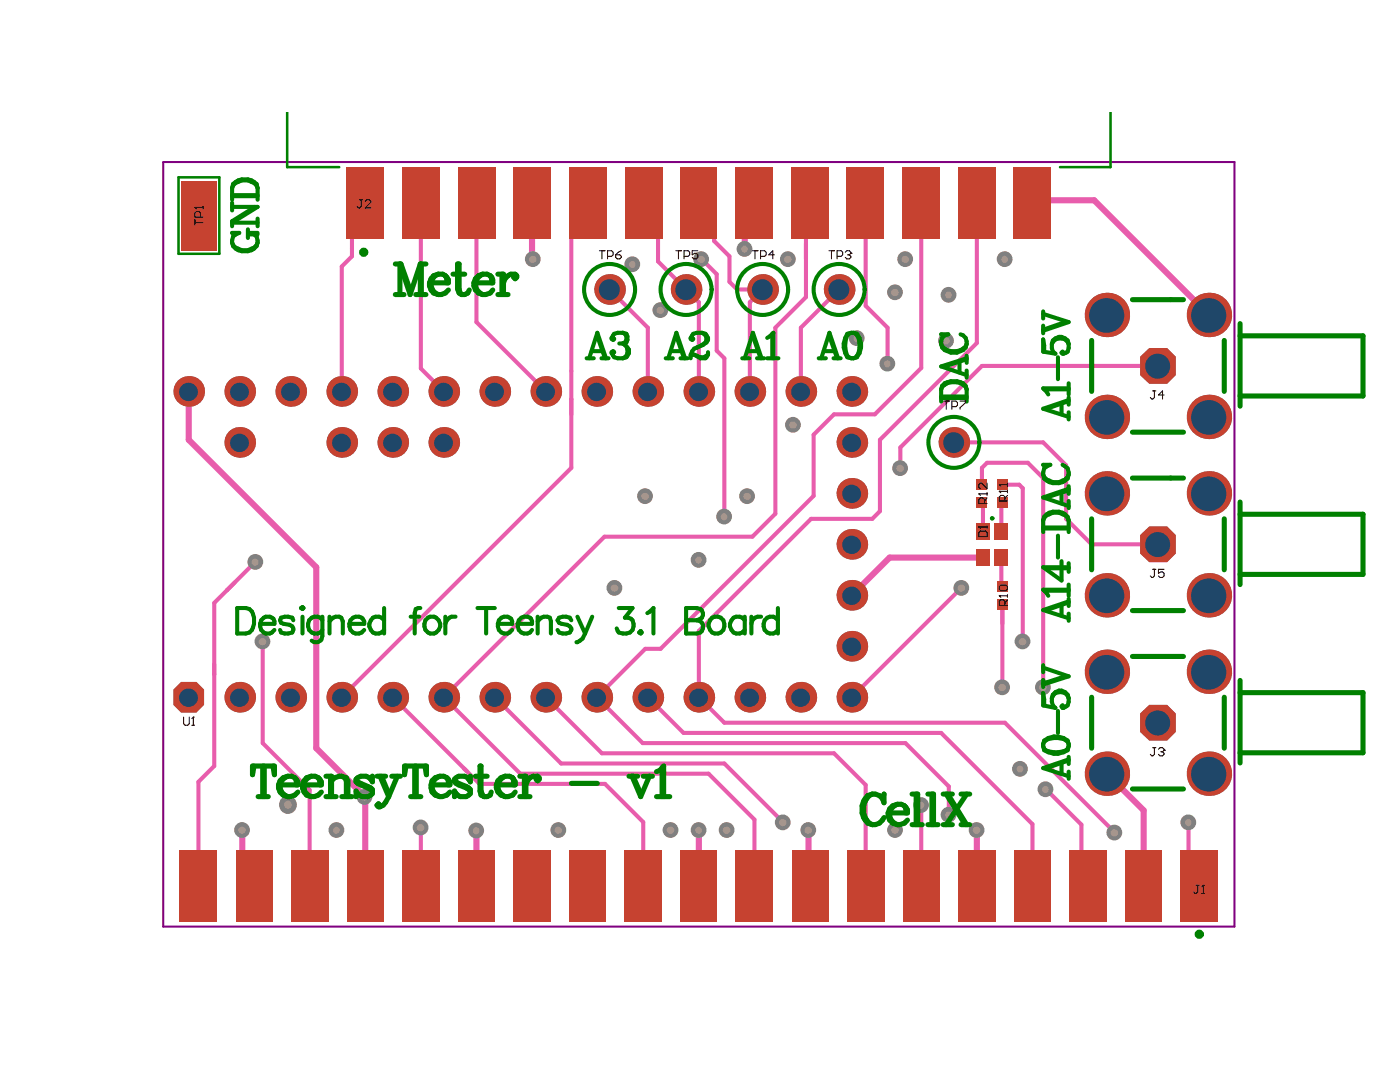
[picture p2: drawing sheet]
<svg xmlns="http://www.w3.org/2000/svg" width="258mm" height="201mm" viewBox="0 0 258 201" stroke-linecap="round" stroke-linejoin="round" font-family="sans-serif">
<path d="M30.1 29.8h197.3v140.8h-197.3z" fill="none" stroke="#800080" stroke-width=".38"/>
<g fill="#a6968d">
<circle cx="36.6" cy="39.8" r=".63"/>
<circle cx="44.6" cy="152.9" r=".69"/>
<circle cx="144.2" cy="151.5" r=".69"/>
<circle cx="205.3" cy="153.3" r=".69"/>
<circle cx="192.6" cy="145.4" r=".63"/>
<circle cx="169.6" cy="148.3" r=".63"/>
<circle cx="129.2" cy="47.8" r=".69"/>
<circle cx="77.5" cy="152.4" r=".69"/>
<circle cx="87.7" cy="153" r=".63"/>
<circle cx="102.9" cy="152.9" r=".69"/>
<circle cx="123.5" cy="152.9" r=".69"/>
<circle cx="133.9" cy="152.9" r=".69"/>
<circle cx="148.9" cy="152.9" r=".69"/>
<circle cx="164.9" cy="152.9" r=".69"/>
<circle cx="179.9" cy="152.9" r=".69"/>
<circle cx="98.2" cy="47.8" r=".69"/>
<circle cx="137.1" cy="45.9" r=".63"/>
<circle cx="174.7" cy="150.1" r=".63"/>
<circle cx="47" cy="103.5" r=".66"/>
<circle cx="48.4" cy="118.1" r=".69"/>
<circle cx="116.4" cy="48.7" r=".63"/>
<circle cx="185" cy="47.8" r=".63"/>
<circle cx="61.9" cy="152.9" r=".63"/>
<circle cx="133.4" cy="95.2" r=".63"/>
<circle cx="128.7" cy="152.9" r=".63"/>
<circle cx="67.2" cy="146.8" r=".69"/>
<circle cx="157.8" cy="62.3" r=".63"/>
<circle cx="146.1" cy="78.3" r=".69"/>
<circle cx="137.6" cy="91.4" r=".69"/>
<circle cx="165.8" cy="86.2" r=".69"/>
<circle cx="218.9" cy="151.5" r=".63"/>
<circle cx="128.7" cy="103.2" r=".63"/>
<circle cx="177.1" cy="108.3" r=".69"/>
<circle cx="174.7" cy="54.3" r=".63"/>
<circle cx="166.8" cy="47.8" r=".69"/>
<circle cx="184.6" cy="126.6" r=".69"/>
<circle cx="192.1" cy="126.6" r=".69"/>
<circle cx="188.4" cy="118.1" r=".69"/>
<circle cx="163.4" cy="67" r=".63"/>
<circle cx="145.1" cy="47.8" r=".69"/>
<circle cx="113.2" cy="108.3" r=".69"/>
<circle cx="187.9" cy="141.6" r=".63"/>
<circle cx="174.3" cy="62.8" r=".69"/>
<circle cx="121.7" cy="57.1" r=".69"/>
<circle cx="118.8" cy="91.4" r=".69"/>
<circle cx="164.9" cy="53.9" r=".69"/>
<circle cx="53" cy="148.2" r=".72"/>
</g>
<g fill="none" stroke="#e85dac" stroke-width=".75">
<path d="M128.7 39.7l2.8 2.8v1.9M64.8 45.8v1.4l-1.8 1.9M129.2 47.7l2.8 2.8M134.4 47.2v4.7M135.8 53.3h4.7l-2.4 2.3M105.2 68.3v5.2M132 64.6l1.4 1.4M162.1 94.1l-1.4 1.4M43.2 107.3l-3.7 3.7M39.5 122.3v1.9M128.7 128.4l4.7 4.7M85.5 141.5l.5 .5"/>
<path d="M174.8 144.8v5.2"/>
</g>
<path d="M87.9 152.8l-.1 .1M128.7 163.1v.5M148.9 163.3l.3 .3" fill="none" stroke="#e85dac" stroke-width="1.1"/>
<circle cx="184.6" cy="111.3" r=".38" fill="#e85dac"/>
<g fill="none" stroke="#e85dac" stroke-width=".75">
<path d="M67.3 36.9v2.7l-2.5 2.4v3.8M77.5 36.9v31l4.2 4.2M87.8 36.9v22.4l12.7 12.8M108.2 36.9l-3 3v28.4M118.5 36.9v2.9l2.7 2.7v5.6l7.5 7.5v16.5M128.7 36.9v2.8M149.2 36.9l-.7 .7v17.1l-5.7 5.6v34.3l-4.2 4.2h-27.3l-29.6 29.6 14.1 14.1h34.7l8.5 8.4v12.7M159.5 36.9v19.4l4 4v6.6M169.7 36.9v30.9l-8.6 8.5h-7.5l-3.7 3.8v11.2l-28.2 28.2h-2.8l-9 8.9 8.5 8.4h48.4l8 8M179.9 36.9v26.3l-17.8 17.8v13.1M63 49.1v23M112.3 53.3l7 7v11.8"/>
<path d="M131.5 44.4l2.9 2.8M132 50.5v14.1M134.4 51.9l1.4 1.4M138.1 55.6v16.5M154.6 53.3l-7.1 7v11.8M105.2 73.5v12.7l-42.2 42.2M133.4 66v29.1M213.3 67.4h-32.4l-15.1 15v3.8M160.7 95.5h-11.3l-20.7 20.7v12.2M175.7 81.5h16.5l4.2 4.2v9.8l4.7 4.7h12.2M180.9 92.5l.2 .2v5.1M180.9 89.3v-3.1l.9-1h7.5l2.9 2.8v38.5"/>
<path d="M184.6 92.5l-.2 .2v5.1M184.6 89.3h3.1l.7 .6v28.2M39.5 111v30.1l-2.9 2.9v19.6M47.1 103.4l-5.3 5.3M48.4 118.1v18.7l8.6 8.7v18.1M177.1 108.2l-20.2 20.2M184.4 102.7v5l.2 .3M184.6 111.3v15.2M72.4 128.4l15.9 15.9h23.1l7.1 7.1v12.2M91.1 128.4l12.3 12.2h30l10.8 10.8M100.5 128.4l10.4 10.3h42.7l5.9 5.8v19.1M119.3 128.4l6.6 6.6h47.5l16.8 16.8v11.8"/>
<path d="M133.4 133.1h51.7l20.2 20.2M77.5 152.3v11.3M169.7 148.2v15.4M192.6 145.3l6.6 6.6v8.4l1.2 1.2v2.1M218.9 151.4v6.6l2 1.9v3.7"/>
</g>
<g fill="none" stroke="#e85dac" stroke-width="1.1">
<path d="M98 36.9v10.6M137.2 38.7v7.1M139 36.9l-.4 .4M190.2 36.9h11.3l21.2 21.1M34.8 72.1v8.9l23.5 23.5v33.3l9 9v16.8M181.1 102.7h-17.2l-7 6.9M44.6 152.8v8.6M87.8 152.9v10.7M128.7 152.8v10.3M148.9 152.8v10.5M179.9 152.8v10.8M203.9 142.5l6.8 6.7v14.4"/>
<path d="M45.1 161.9l1.7 1.7"/>
</g>
<circle cx="36.6" cy="39.7" r="1.46" fill="#808080"/>
<circle cx="36.6" cy="39.8" r=".63" fill="#a6968d"/>
<circle cx="44.6" cy="152.8" r="1.46" fill="#808080"/>
<circle cx="44.6" cy="152.9" r=".69" fill="#a6968d"/>
<circle cx="144.2" cy="151.4" r="1.46" fill="#808080"/>
<circle cx="144.2" cy="151.5" r=".69" fill="#a6968d"/>
<circle cx="205.3" cy="153.3" r="1.46" fill="#808080"/>
<circle cx="205.3" cy="153.3" r=".69" fill="#a6968d"/>
<circle cx="192.6" cy="145.3" r="1.46" fill="#808080"/>
<circle cx="192.6" cy="145.4" r=".63" fill="#a6968d"/>
<circle cx="169.6" cy="148.2" r="1.46" fill="#808080"/>
<circle cx="169.6" cy="148.3" r=".63" fill="#a6968d"/>
<circle cx="129.2" cy="47.7" r="1.46" fill="#808080"/>
<circle cx="129.2" cy="47.8" r=".69" fill="#a6968d"/>
<circle cx="77.5" cy="152.4" r="1.46" fill="#808080"/>
<circle cx="77.5" cy="152.4" r=".69" fill="#a6968d"/>
<circle cx="87.7" cy="152.9" r="1.46" fill="#808080"/>
<circle cx="87.7" cy="153" r=".63" fill="#a6968d"/>
<circle cx="102.8" cy="152.8" r="1.46" fill="#808080"/>
<circle cx="102.9" cy="152.9" r=".69" fill="#a6968d"/>
<circle cx="123.5" cy="152.8" r="1.46" fill="#808080"/>
<circle cx="123.5" cy="152.9" r=".69" fill="#a6968d"/>
<circle cx="133.8" cy="152.8" r="1.46" fill="#808080"/>
<circle cx="133.9" cy="152.9" r=".69" fill="#a6968d"/>
<circle cx="148.9" cy="152.8" r="1.46" fill="#808080"/>
<circle cx="148.9" cy="152.9" r=".69" fill="#a6968d"/>
<circle cx="164.9" cy="152.8" r="1.46" fill="#808080"/>
<circle cx="164.9" cy="152.9" r=".69" fill="#a6968d"/>
<circle cx="179.9" cy="152.8" r="1.46" fill="#808080"/>
<circle cx="179.9" cy="152.9" r=".69" fill="#a6968d"/>
<circle cx="98.1" cy="47.7" r="1.46" fill="#808080"/>
<circle cx="98.2" cy="47.8" r=".69" fill="#a6968d"/>
<circle cx="137.1" cy="45.8" r="1.46" fill="#808080"/>
<circle cx="137.1" cy="45.9" r=".63" fill="#a6968d"/>
<circle cx="174.7" cy="150" r="1.46" fill="#808080"/>
<circle cx="174.7" cy="150.1" r=".63" fill="#a6968d"/>
<circle cx="47" cy="103.5" r="1.46" fill="#808080"/>
<circle cx="47" cy="103.5" r=".66" fill="#a6968d"/>
<circle cx="48.3" cy="118.1" r="1.46" fill="#808080"/>
<circle cx="48.4" cy="118.1" r=".69" fill="#a6968d"/>
<circle cx="116.5" cy="48.7" r="1.46" fill="#808080"/>
<circle cx="116.4" cy="48.7" r=".63" fill="#a6968d"/>
<circle cx="185.1" cy="47.7" r="1.46" fill="#808080"/>
<circle cx="185" cy="47.8" r=".63" fill="#a6968d"/>
<circle cx="62" cy="152.8" r="1.46" fill="#808080"/>
<circle cx="61.9" cy="152.9" r=".63" fill="#a6968d"/>
<circle cx="133.4" cy="95.1" r="1.46" fill="#808080"/>
<circle cx="133.4" cy="95.2" r=".63" fill="#a6968d"/>
<circle cx="128.7" cy="152.8" r="1.46" fill="#808080"/>
<circle cx="128.7" cy="152.9" r=".63" fill="#a6968d"/>
<circle cx="67.1" cy="146.7" r="1.46" fill="#808080"/>
<circle cx="67.2" cy="146.8" r=".69" fill="#a6968d"/>
<circle cx="157.8" cy="62.3" r="1.46" fill="#808080"/>
<circle cx="157.8" cy="62.3" r=".63" fill="#a6968d"/>
<circle cx="146.1" cy="78.2" r="1.46" fill="#808080"/>
<circle cx="146.1" cy="78.3" r=".69" fill="#a6968d"/>
<circle cx="137.6" cy="91.4" r="1.46" fill="#808080"/>
<circle cx="137.6" cy="91.4" r=".69" fill="#a6968d"/>
<circle cx="165.8" cy="86.2" r="1.46" fill="#808080"/>
<circle cx="165.8" cy="86.2" r=".69" fill="#a6968d"/>
<circle cx="218.9" cy="151.4" r="1.46" fill="#808080"/>
<circle cx="218.9" cy="151.5" r=".63" fill="#a6968d"/>
<circle cx="128.7" cy="103.1" r="1.46" fill="#808080"/>
<circle cx="128.7" cy="103.2" r=".63" fill="#a6968d"/>
<circle cx="177.1" cy="108.3" r="1.46" fill="#808080"/>
<circle cx="177.1" cy="108.3" r=".69" fill="#a6968d"/>
<circle cx="174.7" cy="54.3" r="1.46" fill="#808080"/>
<circle cx="174.7" cy="54.3" r=".63" fill="#a6968d"/>
<circle cx="166.7" cy="47.7" r="1.46" fill="#808080"/>
<circle cx="166.8" cy="47.8" r=".69" fill="#a6968d"/>
<circle cx="184.6" cy="126.6" r="1.46" fill="#808080"/>
<circle cx="184.6" cy="126.6" r=".69" fill="#a6968d"/>
<circle cx="192.1" cy="126.6" r="1.46" fill="#808080"/>
<circle cx="192.1" cy="126.6" r=".69" fill="#a6968d"/>
<circle cx="188.3" cy="118.1" r="1.46" fill="#808080"/>
<circle cx="188.4" cy="118.1" r=".69" fill="#a6968d"/>
<circle cx="163.4" cy="67" r="1.46" fill="#808080"/>
<circle cx="163.4" cy="67" r=".63" fill="#a6968d"/>
<circle cx="145.1" cy="47.7" r="1.46" fill="#808080"/>
<circle cx="145.1" cy="47.8" r=".69" fill="#a6968d"/>
<circle cx="113.2" cy="108.3" r="1.46" fill="#808080"/>
<circle cx="113.2" cy="108.3" r=".69" fill="#a6968d"/>
<circle cx="187.9" cy="141.6" r="1.46" fill="#808080"/>
<circle cx="187.9" cy="141.6" r=".63" fill="#a6968d"/>
<circle cx="174.3" cy="62.7" r="1.46" fill="#808080"/>
<circle cx="174.3" cy="62.8" r=".69" fill="#a6968d"/>
<circle cx="121.6" cy="57.1" r="1.46" fill="#808080"/>
<circle cx="121.7" cy="57.1" r=".69" fill="#a6968d"/>
<circle cx="118.8" cy="91.4" r="1.46" fill="#808080"/>
<circle cx="118.8" cy="91.4" r=".69" fill="#a6968d"/>
<circle cx="164.9" cy="53.8" r="1.46" fill="#808080"/>
<circle cx="164.9" cy="53.9" r=".69" fill="#a6968d"/>
<circle cx="53" cy="148.2" r="1.67" fill="#808080"/>
<circle cx="53" cy="148.2" r=".72" fill="#a6968d"/>
<circle cx="63" cy="72.1" r="2.82" fill="#808080"/>
<circle cx="62.9" cy="72.2" r="1.71" fill="#1f4769"/>
<circle cx="100.5" cy="72.1" r="2.82" fill="#808080"/>
<circle cx="100.5" cy="72.2" r="1.71" fill="#1f4769"/>
<circle cx="138.1" cy="72.1" r="2.82" fill="#808080"/>
<circle cx="138.1" cy="72.2" r="1.71" fill="#1f4769"/>
<circle cx="63" cy="128.4" r="2.82" fill="#808080"/>
<circle cx="62.9" cy="128.5" r="1.71" fill="#1f4769"/>
<circle cx="63" cy="81.5" r="2.82" fill="#808080"/>
<circle cx="62.9" cy="81.6" r="1.71" fill="#1f4769"/>
<circle cx="100.5" cy="128.4" r="2.82" fill="#808080"/>
<circle cx="100.5" cy="128.5" r="1.71" fill="#1f4769"/>
<circle cx="138.1" cy="128.4" r="2.82" fill="#808080"/>
<circle cx="138.1" cy="128.5" r="1.71" fill="#1f4769"/>
<circle cx="154.6" cy="53.3" r="2.82" fill="#808080"/>
<circle cx="154.5" cy="53.4" r="1.93" fill="#1f4769"/>
<circle cx="175.7" cy="81.5" r="2.82" fill="#808080"/>
<circle cx="175.7" cy="81.5" r="1.93" fill="#1f4769"/>
<circle cx="53.6" cy="72.1" r="2.82" fill="#808080"/>
<circle cx="53.5" cy="72.2" r="1.71" fill="#1f4769"/>
<circle cx="44.2" cy="72.1" r="2.82" fill="#808080"/>
<circle cx="44.1" cy="72.2" r="1.71" fill="#1f4769"/>
<circle cx="81.7" cy="72.1" r="2.82" fill="#808080"/>
<circle cx="81.7" cy="72.2" r="1.71" fill="#1f4769"/>
<circle cx="72.4" cy="72.1" r="2.82" fill="#808080"/>
<circle cx="72.3" cy="72.2" r="1.71" fill="#1f4769"/>
<circle cx="119.3" cy="72.1" r="2.82" fill="#808080"/>
<circle cx="119.3" cy="72.2" r="1.71" fill="#1f4769"/>
<circle cx="109.9" cy="72.1" r="2.82" fill="#808080"/>
<circle cx="109.9" cy="72.2" r="1.71" fill="#1f4769"/>
<circle cx="147.5" cy="72.1" r="2.82" fill="#808080"/>
<circle cx="147.5" cy="72.2" r="1.71" fill="#1f4769"/>
<circle cx="128.7" cy="72.1" r="2.82" fill="#808080"/>
<circle cx="128.7" cy="72.2" r="1.71" fill="#1f4769"/>
<circle cx="156.9" cy="109.6" r="2.82" fill="#808080"/>
<circle cx="156.9" cy="109.7" r="1.71" fill="#1f4769"/>
<circle cx="156.9" cy="72.1" r="2.82" fill="#808080"/>
<circle cx="156.9" cy="72.2" r="1.71" fill="#1f4769"/>
<circle cx="44.2" cy="128.4" r="2.82" fill="#808080"/>
<circle cx="44.1" cy="128.5" r="1.71" fill="#1f4769"/>
<circle cx="53.6" cy="128.4" r="2.82" fill="#808080"/>
<circle cx="53.5" cy="128.5" r="1.71" fill="#1f4769"/>
<circle cx="44.2" cy="81.5" r="2.82" fill="#808080"/>
<circle cx="44.1" cy="81.6" r="1.71" fill="#1f4769"/>
<circle cx="72.4" cy="128.4" r="2.82" fill="#808080"/>
<circle cx="72.3" cy="128.5" r="1.71" fill="#1f4769"/>
<circle cx="81.7" cy="128.4" r="2.82" fill="#808080"/>
<circle cx="81.7" cy="128.5" r="1.71" fill="#1f4769"/>
<circle cx="81.7" cy="81.5" r="2.82" fill="#808080"/>
<circle cx="81.7" cy="81.6" r="1.71" fill="#1f4769"/>
<circle cx="72.4" cy="81.5" r="2.82" fill="#808080"/>
<circle cx="72.3" cy="81.6" r="1.71" fill="#1f4769"/>
<circle cx="109.9" cy="128.4" r="2.82" fill="#808080"/>
<circle cx="109.9" cy="128.5" r="1.71" fill="#1f4769"/>
<circle cx="119.3" cy="128.4" r="2.82" fill="#808080"/>
<circle cx="119.3" cy="128.5" r="1.71" fill="#1f4769"/>
<circle cx="112.3" cy="53.3" r="2.82" fill="#808080"/>
<circle cx="112.2" cy="53.4" r="1.93" fill="#1f4769"/>
<circle cx="128.7" cy="128.4" r="2.82" fill="#808080"/>
<circle cx="128.7" cy="128.5" r="1.71" fill="#1f4769"/>
<circle cx="147.5" cy="128.4" r="2.82" fill="#808080"/>
<circle cx="147.5" cy="128.5" r="1.71" fill="#1f4769"/>
<circle cx="140.5" cy="53.3" r="2.82" fill="#808080"/>
<circle cx="140.4" cy="53.4" r="1.93" fill="#1f4769"/>
<circle cx="156.9" cy="128.4" r="2.82" fill="#808080"/>
<circle cx="156.9" cy="128.5" r="1.71" fill="#1f4769"/>
<circle cx="156.9" cy="119" r="2.82" fill="#808080"/>
<circle cx="156.9" cy="119.1" r="1.71" fill="#1f4769"/>
<circle cx="156.9" cy="100.2" r="2.82" fill="#808080"/>
<circle cx="156.9" cy="100.3" r="1.71" fill="#1f4769"/>
<circle cx="156.9" cy="90.8" r="2.82" fill="#808080"/>
<circle cx="156.9" cy="90.9" r="1.71" fill="#1f4769"/>
<circle cx="156.9" cy="81.5" r="2.82" fill="#808080"/>
<circle cx="156.9" cy="81.6" r="1.71" fill="#1f4769"/>
<circle cx="203.9" cy="142.5" r="4.1" fill="#808080"/>
<circle cx="203.9" cy="142.6" r="3.2" fill="#1f4769"/>
<circle cx="203.9" cy="109.6" r="4.1" fill="#808080"/>
<circle cx="203.9" cy="109.7" r="3.2" fill="#1f4769"/>
<circle cx="203.9" cy="76.8" r="4.1" fill="#808080"/>
<circle cx="203.9" cy="76.9" r="3.2" fill="#1f4769"/>
<circle cx="203.9" cy="58" r="4.1" fill="#808080"/>
<circle cx="203.9" cy="58.1" r="3.2" fill="#1f4769"/>
<circle cx="222.7" cy="142.5" r="4.1" fill="#808080"/>
<circle cx="222.7" cy="142.6" r="3.2" fill="#1f4769"/>
<circle cx="222.7" cy="109.6" r="4.1" fill="#808080"/>
<circle cx="222.7" cy="109.7" r="3.2" fill="#1f4769"/>
<circle cx="222.7" cy="76.8" r="4.1" fill="#808080"/>
<circle cx="222.7" cy="76.9" r="3.2" fill="#1f4769"/>
<circle cx="222.7" cy="58" r="4.1" fill="#808080"/>
<circle cx="222.7" cy="58.1" r="3.2" fill="#1f4769"/>
<circle cx="203.9" cy="123.7" r="4.1" fill="#808080"/>
<circle cx="203.9" cy="123.8" r="3.2" fill="#1f4769"/>
<circle cx="203.9" cy="90.8" r="4.1" fill="#808080"/>
<circle cx="203.9" cy="90.9" r="3.2" fill="#1f4769"/>
<circle cx="222.7" cy="123.7" r="4.1" fill="#808080"/>
<circle cx="222.7" cy="123.8" r="3.2" fill="#1f4769"/>
<circle cx="222.7" cy="90.8" r="4.1" fill="#808080"/>
<circle cx="222.7" cy="90.9" r="3.2" fill="#1f4769"/>
<circle cx="91.1" cy="72.1" r="2.82" fill="#808080"/>
<circle cx="91.1" cy="72.2" r="1.71" fill="#1f4769"/>
<circle cx="34.8" cy="72.1" r="2.82" fill="#808080"/>
<circle cx="34.7" cy="72.2" r="1.71" fill="#1f4769"/>
<path d="M31.9 127l1.5-1.4h2.8l1.4 1.4v2.8l-1.4 1.4h-2.8l-1.5-1.4z" fill-rule="evenodd" fill="#808080"/>
<circle cx="34.7" cy="128.5" r="1.71" fill="#1f4769"/>
<circle cx="91.1" cy="128.4" r="2.82" fill="#808080"/>
<circle cx="91.1" cy="128.5" r="1.71" fill="#1f4769"/>
<circle cx="126.4" cy="53.3" r="2.82" fill="#808080"/>
<circle cx="126.3" cy="53.4" r="1.93" fill="#1f4769"/>
<path d="M210 131.4l1.7-1.6h3.3l1.6 1.6v3.4l-1.6 1.6h-3.3l-1.7-1.6z" fill-rule="evenodd" fill="#808080"/>
<circle cx="213.2" cy="133.1" r="2.3" fill="#1f4769"/>
<path d="M210 98.5l1.7-1.6h3.3l1.6 1.6v3.4l-1.6 1.6h-3.3l-1.7-1.6z" fill-rule="evenodd" fill="#808080"/>
<circle cx="213.2" cy="100.3" r="2.3" fill="#1f4769"/>
<path d="M210 65.7l1.7-1.6h3.3l1.6 1.6v3.4l-1.6 1.6h-3.3l-1.7-1.6z" fill-rule="evenodd" fill="#808080"/>
<circle cx="213.2" cy="67.4" r="2.3" fill="#1f4769"/>
<g fill="#e85dac">
<path d="M183.7 107.1h1.9v1.9h-1.9z" fill-rule="evenodd"/>
<path d="M183.7 110.4h1.9v1.8h-1.9z" fill-rule="evenodd"/>
<path d="M183.2 101.1h2.5v3.1h-2.5z" fill-rule="evenodd"/>
<path d="M183.7 91.6h1.9v1.9h-1.9z" fill-rule="evenodd"/>
<path d="M183.7 88.3h1.9v1.9h-1.9z" fill-rule="evenodd"/>
<path d="M104.9 156.5h6.7v13.2h-6.7z" fill-rule="evenodd"/>
<path d="M183.2 96.3h2.5v3.1h-2.5z" fill-rule="evenodd"/>
<path d="M104.9 30.8h6.8v13.1h-6.8z" fill-rule="evenodd"/>
<path d="M179.8 101.1h2.5v3.1h-2.5z" fill-rule="evenodd"/>
<path d="M179.9 91.6h1.9v1.9h-1.9z" fill-rule="evenodd"/>
<path d="M179.9 88.3h1.9v1.9h-1.9z" fill-rule="evenodd"/>
<path d="M53.6 156.5h6.9v13.2h-6.9z" fill-rule="evenodd"/>
<path d="M43.4 156.5h6.8v13.2h-6.8z" fill-rule="evenodd"/>
<path d="M84.4 156.5h6.7v13.2h-6.7z" fill-rule="evenodd"/>
<path d="M74 156.5h7v13.2h-7z" fill-rule="evenodd"/>
<path d="M63.9 156.5h6.8v13.2h-6.8z" fill-rule="evenodd"/>
<path d="M94.5 156.5h7v13.2h-7z" fill-rule="evenodd"/>
<path d="M115 156.5h7v13.2h-7z" fill-rule="evenodd"/>
<path d="M125.3 156.5h6.8v13.2h-6.8z" fill-rule="evenodd"/>
<path d="M135.5 156.5h6.9v13.2h-6.9z" fill-rule="evenodd"/>
<path d="M145.8 156.5h6.8v13.2h-6.8z" fill-rule="evenodd"/>
<path d="M156 156.5h6.9v13.2h-6.9z" fill-rule="evenodd"/>
<path d="M166.3 156.5h6.8v13.2h-6.8z" fill-rule="evenodd"/>
<path d="M176.5 156.5h6.9v13.2h-6.9z" fill-rule="evenodd"/>
<path d="M179.8 96.3h2.5v3.1h-2.5z" fill-rule="evenodd"/>
<path d="M186.8 156.5h6.8v13.2h-6.8z" fill-rule="evenodd"/>
<path d="M196.9 156.5h7v13.2h-7z" fill-rule="evenodd"/>
<path d="M217.4 156.5h7v13.2h-7z" fill-rule="evenodd"/>
<path d="M63.9 30.8h6.9v13.1h-6.9z" fill-rule="evenodd"/>
<path d="M74.1 30.8h6.9v13.1h-6.9z" fill-rule="evenodd"/>
<path d="M84.4 30.8h6.8v13.1h-6.8z" fill-rule="evenodd"/>
<path d="M94.6 30.8h6.9v13.1h-6.9z" fill-rule="evenodd"/>
<path d="M115.1 30.8h6.9v13.1h-6.9z" fill-rule="evenodd"/>
<path d="M125.3 30.8h6.8v13.1h-6.8z" fill-rule="evenodd"/>
<path d="M135.5 30.8h6.9v13.1h-6.9z" fill-rule="evenodd"/>
<path d="M145.7 30.8h6.9v13.1h-6.9z" fill-rule="evenodd"/>
<path d="M156 30.8h6.8v13.1h-6.8z" fill-rule="evenodd"/>
<path d="M166.2 30.8h6.9v13.1h-6.9z" fill-rule="evenodd"/>
<path d="M176.5 30.8h6.8v13.1h-6.8z" fill-rule="evenodd"/>
<path d="M186.7 30.8h6.9v13.1h-6.9z" fill-rule="evenodd"/>
<path d="M33.1 156.5h6.9v13.2h-6.9z" fill-rule="evenodd"/>
<path d="M207.3 156.5h6.7v13.2h-6.7z" fill-rule="evenodd"/>
<path d="M33.4 33.3h6.5v12.8h-6.5z" fill-rule="evenodd"/>
</g>
<g fill="none" stroke="#008000" stroke-width=".47">
<path d="M32.9 32.7h7.5v14h-7.5zM52.9 20.6v10.2h9.6M204.6 20.6v10.2h-9.3"/>
<circle cx="182.8" cy="95.4" r=".19"/>
</g>
<g fill="none" stroke="#008000" stroke-width=".94">
<path d="M72.8 48.6h1.1l1.6 4.8M72.8 54.2h1.6M76.6 54.2h1.9M77.4 48.6l-1.9 5.6-1.8-5.6v5.6M77.4 48.6v5.6M77.4 48.6h1.1M77.6 48.6v5.6M79.4 52.1a2.02 2.02 0 0 0 1.3 2.1M80.7 50.5h.9l.4 .3M80.7 50.5a1.9 1.9 0 0 0-1.6 1.9 1.9 1.9 0 0 0 1.6 1.8M80.7 50.5l-.6 .3-.4 .5-.3 .8M82 50.8l.6 .7v.6h-3.2"/>
<path d="M82 50.8l.3 .5v.8M82.6 53.4l-.6 .6-.7 .2h-.6M83.4 50.5h2.2M84.3 48.6h.3v4.6l.2 .8 .2 .2-.4-.2-.3-.8zM86.4 53.4l-.2 .6-.6 .2h-.6M87.6 52.1a2.02 2.02 0 0 0 1.3 2.1M88.9 50.5h.8l.6 .3M88.9 50.5a1.9 1.9 0 0 0-1.6 1.9 1.9 1.9 0 0 0 1.6 1.8M88.9 50.5l-1 .8-.3 .8M90.3 50.8l.5 .7v.6h-3.2M90.3 50.8l.3 .5v.8M90.8 53.4l-.5 .6-.8 .2h-.6"/>
<path d="M91.7 54.2h1.9M91.7 50.5h1v3.7M92.5 50.5v3.7M94.9 50.8l-.3 .3 .3 .2 .3-.2v-.3l-.3-.3a1.89 1.89 0 0 0-2.2 1.6M208.6 55.2h9.4M228.4 59.6v15.2M201.1 62.7v9.4M208.6 79.6h9.4M225.5 62.7v9.4M228.4 61.8h22.7v11.1h-22.7M201.1 95.5v9.4M208.6 88h9.4"/>
<path d="M225.5 95.5v9.4M228.4 92.4v15.2M228.4 94.7h22.7v11.1h-22.7M208.6 112.4h9.4M201.1 128.4v9.4M208.6 120.9h9.4M225.5 128.4v9.4M228.4 125.3v15.2M228.4 127.5h22.7v11.1h-22.7M46.8 141.1l-.3 1.6v-1.6h4.1v1.6l-.3-1.6M47.5 146.7h1.9M48.4 141.1v5.6"/>
<path d="M48.7 141.1v5.6M51.6 144.5a1.96 1.96 0 0 0 1.4 2.2M53 142.9h.7l.6 .3M53 142.9a1.89 1.89 0 0 0-1.7 1.9 1.89 1.89 0 0 0 1.7 1.9M53 142.9l-.6 .3-.5 .6-.3 .7M54.3 143.2l.6 .8v.5h-3.3M54.3 143.2l.3 .6v.7M54.9 145.8l-.6 .6-.8 .3h-.5M56 144.5a1.79 1.79 0 0 0 1.3 2.2M57.3 142.9h.8l.5 .3M57.3 142.9a1.9 1.9 0 0 0-1.6 1.9 1.9 1.9 0 0 0 1.6 1.9M57.3 142.9l-.5 .3-.6 .6-.2 .7"/>
<path d="M58.6 143.2l.6 .8v.5h-3.2M58.6 143.2l.3 .6v.7M59.2 145.8l-.6 .6-.7 .3h-.6M60 146.7h1.9M60 142.9h1.1v3.8M60.9 142.9v3.8M63 146.7h1.8M63 142.9h-.5l-.9 .3-.5 .6M63 142.9l.8 .3 .3 .6v2.9M63 142.9l.5 .3 .3 .6v2.9M65.6 143.8l2.7 1.3 .3 .3v.7a1.77 1.77 0 0 1-2.7 0M65.6 145.7l.3 .4-.3 .6z"/>
<path d="M68.3 143.5a1.77 1.77 0 0 0-2.7 0v.5l.3 .3 2.4 1.1 .3 .3M68.6 142.9v1.1l-.3-.5zM69.4 142.9h1.6M70 142.9l1.6 3.8M70.3 142.9l1.3 3.2M71.6 146.7l-1 1.6-.6 .3h-.3l-.3-.3 .3-.3 .3 .3M72.2 142.9h1.6M73.2 142.9l-1.6 3.8M74.8 141.1l-.3 1.6v-1.6h4.1v1.6l-.3-1.6M75.6 146.7h1.9M76.4 141.1v5.6M76.7 141.1v5.6"/>
<path d="M79.6 144.5a1.96 1.96 0 0 0 1.4 2.2M81 142.9h.7l.6 .3M81 142.9a1.9 1.9 0 0 0-1.6 1.9 1.9 1.9 0 0 0 1.6 1.9M81 142.9l-.6 .3-.5 .6-.3 .7M82.3 143.2l.6 .8v.5h-3.3M82.3 143.2l.3 .6v.7M82.9 145.8l-.6 .6-.8 .3h-.5M83.7 143.8l.8 .5 1.4 .5 .7 .6v.7l-.7 .6h-1.1l-.8-.6M83.7 145.7l.3 .4-.3 .6zM86.4 143.5l-.2-.3-.6-.3h-1.1l-.8 .6v.5l.8 .5 1.4 .6 .7 .6M86.6 142.9v1.1l-.2-.5zM87.6 142.9h2.1"/>
<path d="M88.4 141.1h.2v4.6l.3 .7 .3 .3-.6-.3-.2-.7zM90.5 145.8l-.2 .6-.6 .3h-.5M91.7 144.5a2.02 2.02 0 0 0 1.3 2.2M93 142.9h.9l.5 .3M93 142.9a1.9 1.9 0 0 0-1.6 1.9 1.9 1.9 0 0 0 1.6 1.9M93 142.9l-1 .9-.3 .7M94.4 143.2l.5 .8v.5h-3.2M94.4 143.2l.2 .6v.7M94.9 145.8l-.5 .6-.8 .3h-.6M95.7 146.7h1.9M95.7 142.9h1.2v3.8M96.6 142.9v3.8"/>
<path d="M99 143.2l-.2 .3 .2 .3 .3-.3v-.3l-.3-.3a1.78 1.78 0 0 0-2.1 1.6M105.2 144.3h4.8M115.9 142.9h1.6M116.4 142.9l1.6 3.8 1.6-3.8M116.6 142.9l1.4 3.2M118.5 142.9h1.7M120.9 146.7h2.5M120.9 142.1l.6-.2 .7-.8v5.6M122 141.3v5.4M160.7 146.2h.5l.8 .3 .6 .6M160.7 146.2l-.9 .3a3.5 3.5 0 0 0 0 5.1l.9 .3M160.7 146.2a3.2 3.2 0 0 0 0 5.7"/>
<path d="M162.8 146.2v1.6l-.2-.7zM162.8 150.5a2.03 2.03 0 0 1-2.1 1.4M163.9 149.7a1.96 1.96 0 0 0 1.4 2.2M165.3 148.1h.7l.6 .3M165.3 148.1a1.89 1.89 0 0 0-1.7 1.9 1.89 1.89 0 0 0 1.7 1.9M165.3 148.1l-.6 .3-.5 .5-.3 .8M166.6 148.4l.6 .7v.6h-3.3M166.6 148.4l.3 .5v.8M167.2 151l-.6 .6-.9 .3h-.4M168 146.2h1v5.7M168 151.9h1.9M168.8 146.2v5.7"/>
<path d="M170.9 146.2h1.1v5.7M170.9 151.9h1.9M171.7 146.2v5.7M173.7 146.2h1.7M173.7 151.9h1.7M174.3 146.2l3.5 5.7M174.6 146.2l3.5 5.7M177 146.2h1.6M177 151.9h1.6M178.1 146.2l-3.8 5.7M208.6 145.3h9.4"/>
<circle cx="67" cy="46.5" r=".38"/>
<circle cx="220.9" cy="172" r=".38"/>
</g>
<g fill="none" stroke="#008000" stroke-width=".75">
<path d="M42.8 34.6v2.2M42.8 37.3v1.5M42.8 38.1h4.7l-4.3 2.6M42.8 36.1h4.7M42.8 35.9h4.7M42.8 34.6l.1-.7a3.1 3.1 0 0 1 4.4 0l.2 .7M42.8 34.6a2.61 2.61 0 0 1 2.3-1.4 2.61 2.61 0 0 1 2.4 1.4M47 38.1l-4.2 2.6v1M47.5 34.6v2.2M42.8 42.9h1.3l-.7 .3zM42.8 44.7a2.24 2.24 0 0 0 2.9 1.6 1.98 1.98 0 0 0 1.8-1.6M42.8 44.7a2.61 2.61 0 0 0 2.3 1.4 2.61 2.61 0 0 0 2.4-1.4"/>
<path d="M42.8 41h4.7M43.4 43.2l-.5 .3-.1 1.2M45.7 42.9h1.8M45.7 43.2h1.8M45.7 42.2v1.6M46.8 43.2l.5 .3 .2 1.2M47.5 40.3v1.4M192.2 57.3v1.4M192.2 60v1.4M192.2 57.8l4.7 1.5-4.7 1.6M196.2 59.3l-4 1.4M108.1 66h1.3"/>
<path d="M108.5 66l1.5-4.7 1.6 4.7M109 64.7h2M110 61.9l1.4 4.1M110.8 66h1.3M112.9 65l.2-.2-.2-.1-.2 .1a1.3 1.3 0 0 0 1.1 1.2h.9M114.1 63.3h.6M114.7 61.3h-.9a1.3 1.3 0 0 0-1.1 1.1l.2 .2 .2-.2-.2-.2M114.7 61.3l.7 .2 .2 .4v.7l-.2 .5-.7 .2M114.7 61.3l.4 .2 .3 .4v.7l-.3 .5-.4 .2M114.7 63.3l.9 .7a1.18 1.18 0 0 1 .2 1.3 1.18 1.18 0 0 1-1.1 .7M115.4 63.7a1.53 1.53 0 0 1-.7 2.3M122.6 66h1.3"/>
<path d="M123.1 66l1.5-4.7 1.6 4.7M123.6 64.7h1.9M124.6 61.9l1.4 4.1M125.3 66h1.4M127.9 65.3l1.1 .7h.9l.5-.7M127.9 65.3h-.4l-.3 .2M127.9 65.3l1.1 .5h.7l.7-.5M128.4 64a1.76 1.76 0 0 0-1.2 2M129.3 61.3h-.9a1.3 1.3 0 0 0-1.2 1.1l.3 .2 .2-.2-.2-.2M129.3 61.3a1.13 1.13 0 0 1 .8 1.8l-.6 .4-1.1 .5M129.3 61.3a1.17 1.17 0 0 1 .6 1.8l-1.5 .9M130.4 64.8v.5"/>
<path d="M136.7 66h1.3M137.2 66l1.5-4.7 1.6 4.7M137.7 64.7h1.9M138.7 61.9l1.4 4.1M139.4 66h1.4M141.3 66h2.1M141.3 62.2l1.1-.9v4.7M142.3 61.5v4.5M150.8 66h1.3M151.3 66l1.5-4.7 1.6 4.7M151.7 64.7h2M152.8 61.9l1.4 4.1"/>
<path d="M153.5 66h1.3M156.8 66h.4M156.8 61.3h.4M156.8 61.3l-.7 .2a3.8 3.8 0 0 0 0 4.3l.7 .2M156.8 61.3l-.4 .2a2.98 2.98 0 0 0-.7 2.5l.4 1.5 .7 .5M157.2 61.3l.7 .2a3.4 3.4 0 0 1 0 4.3l-.7 .2M157.2 61.3a1.88 1.88 0 0 1 1.1 2 2.98 2.98 0 0 1-.6 2.5l-.5 .2M173.4 73.3h4.7M173.4 73h4.7M173.4 71.7v2.3M173.4 71.7a1.77 1.77 0 0 1 1.7-1.5 2.95 2.95 0 0 1 2.8 .8l.2 .7M173.4 71.7a2.47 2.47 0 0 1 2.9-1.3 2.25 2.25 0 0 1 1.8 1.3"/>
<path d="M173.4 61.6h1.3l-.7 .2zM173.4 63.3l.1 .7a2.84 2.84 0 0 0 4.4 0l.2-.7M173.4 63.3a2.47 2.47 0 0 0 2.9 1.4 2.25 2.25 0 0 0 1.8-1.4M174 61.8l-.5 .4-.1 1.1M176.7 66.6v2M176.9 61.6a1.48 1.48 0 0 1 1.2 1.7M178.1 65.5v1.3M178.1 68.2v1.3M178.1 71.7v2.3M178.1 66l-4.7 1.5 4.7 1.6M178.1 66.2l-4.1 1.3M192.3 71.7h4.6"/>
<path d="M193.7 63.3v.8l.2 .7 .5 .3-2.2-.3v-2.3l.1 1.1v1.2M193.7 63.3a1.57 1.57 0 0 1 1.6-1.3 1.57 1.57 0 0 1 1.6 1.3M193.7 63.3a1.67 1.67 0 0 1 1.6-1 1.67 1.67 0 0 1 1.6 1M194.9 65.8v4M195.5 74.3v2M196.9 63.3v.8l-.2 .7-.8 .3-.4-.2 .2-.1 .2 .1M196.9 70.6v2M196.9 73.2v1.3M196.9 75.9v1.3M196.9 73.7l-4.7 1.6 4.7 1.5M196.9 73.9l-4.1 1.4M196.9 71.5h-4.7l.9 1.1"/>
<path d="M192.2 97.3h4.7M192.2 97.1h4.7M192.2 95.8v2.2M192.2 95.8a2.24 2.24 0 0 1 2.9-1.6 1.98 1.98 0 0 1 1.8 1.6M192.2 95.8a2.61 2.61 0 0 1 2.3-1.4 2.61 2.61 0 0 1 2.4 1.4M192.2 85.6h1.3l-.7 .3zM192.2 87.4l.1 .7a3.1 3.1 0 0 0 4.4 0l.2-.7M192.2 87.4a2.61 2.61 0 0 0 2.3 1.4 2.61 2.61 0 0 0 2.4-1.4M192.8 85.9l-.5 .3-.1 1.2M194.9 98.6v4.1M195.5 90.7v2M195.7 85.6a1.48 1.48 0 0 1 1.2 1.8"/>
<path d="M196.9 89.5v1.4M196.9 92.3v1.3M196.9 95.8v2.2M196.9 90l-4.7 1.6 4.7 1.6M196.9 90.3l-4.1 1.3M43.7 112h1.6a1.77 1.77 0 0 1 1.5 1.7 2.94 2.94 0 0 1-.9 2.8l-.6 .2h-1.6zM47.9 114.9a1.45 1.45 0 0 0 .9 1.7 1.45 1.45 0 0 0 1.8-.6M48.1 114.2a1.33 1.33 0 0 1 1.3-.7 1.33 1.33 0 0 1 1.2 .9v.5h-2.7zM54 114.2l-.2-.5-.7-.1h-.7l-.6 .1-.2 .5 .2 .5 1.6 .4 .4 .2 .2 .7-.2 .5-.7 .2h-.7l-.6-.2-.2-.5M55.4 112l.3-.2 .2 .2-.2 .2zM55.7 113.6v3.1M59.4 114.2a1.45 1.45 0 0 0-1.8-.5 1.45 1.45 0 0 0-.8 1.6 1.42 1.42 0 0 0 1 1.3 1.42 1.42 0 0 0 1.6-.6"/>
<path d="M59.4 113.6v3.5a1.17 1.17 0 0 1-.7 1.1 1.17 1.17 0 0 1-1.3-.2M60.7 114.4l.7-.7 .4-.1h.7l.4 .1 .2 .7v2.3M60.7 113.6v3.1M64.4 114.9a1.5 1.5 0 0 0 .9 1.7 1.5 1.5 0 0 0 1.8-.6M64.6 114.2a1.35 1.35 0 0 1 1.5-.7 1.35 1.35 0 0 1 1 1.4h-2.7zM70.8 114.2a1.51 1.51 0 0 0-2.2-.4 1.51 1.51 0 0 0-.3 2.2 1.41 1.41 0 0 0 2.5 0M70.8 112v4.7M75.6 113.6h1.6M77.4 112l-.8 .2-.2 .7v3.8M78.4 114.2a1.54 1.54 0 0 1 2.4-.1 1.54 1.54 0 0 1-.5 2.4 1.45 1.45 0 0 1-1.6-.1 1.45 1.45 0 0 1-.5-1.5zM82 113.6v3.1M83.9 113.6a1.57 1.57 0 0 0-1.9 1.3"/>
<path d="M87.9 112h3.2M89.5 112v4.7M91.7 114.9a1.45 1.45 0 0 0 .8 1.7 1.45 1.45 0 0 0 1.8-.6M91.9 114.2a1.29 1.29 0 0 1 1.5-.7 1.29 1.29 0 0 1 .9 1.4h-2.6zM95.4 114.9a1.45 1.45 0 0 0 .8 1.7 1.45 1.45 0 0 0 1.8-.6M95.6 114.2a1.29 1.29 0 0 1 1.5-.7 1.29 1.29 0 0 1 .9 1.4h-2.6zM99 114.4a1.62 1.62 0 0 1 2.3-.7l.2 .7v2.3M99 113.6v3.1M105.2 114.2l-.2-.5-.7-.1h-.7l-.6 .1-.3 .5 .3 .5 1.5 .4 .5 .2 .2 .4v.3l-.2 .5-.7 .2h-.7l-.6-.2-.3-.5M106.4 113.6l1.4 3.1M107.8 116.7a2.18 2.18 0 0 1-1.6 1.6M109.1 113.6l-1.3 3.1"/>
<path d="M114 112h2.5l-1.4 1.7a1.28 1.28 0 0 1 1.6 1.6 1.51 1.51 0 0 1-2 1.4l-.7-.2-.4-.8M117.7 116.5l.3-.3 .2 .3-.2 .2zM119.2 112.9l1.2-.9v4.7M126.4 112h2l.6 .2a1.07 1.07 0 0 1 0 1.7l-.6 .3a1.22 1.22 0 0 1 1.1 1.2 1.22 1.22 0 0 1-1.1 1.3h-2zM126.4 114.2h2M131.2 113.7a1.54 1.54 0 0 1 2.2 1.4 1.54 1.54 0 0 1-2.2 1.4 1.71 1.71 0 0 1 0-2.8zM137.2 114.2a1.51 1.51 0 0 0-2.2-.4 1.51 1.51 0 0 0-.3 2.2 1.41 1.41 0 0 0 2.5 0M137.2 113.6v3.1M138.4 113.6v3.1M140.2 113.6a1.44 1.44 0 0 0-1.8 1.3M143.3 114.2a1.45 1.45 0 0 0-1.8-.5 1.45 1.45 0 0 0-.8 1.6 1.42 1.42 0 0 0 1 1.3 1.42 1.42 0 0 0 1.6-.6M143.3 112v4.7"/>
<path d="M192.3 108.8h4.6M192.6 104.6h4.3M195.5 103.3v3.6l-3.3-2.4h4.7M195.5 111.4v2M196.9 110.7l-4.7 1.6 4.7 1.5M196.9 110.9l-4.1 1.4M196.9 103.7v1.6M196.9 107.6v2.1M196.9 110.3v1.3M196.9 113v1.3M196.9 108.6h-4.7l.9 1.1M192.2 122.5v1.3"/>
<path d="M192.2 125.2v1.3M192.2 137v.4M192.2 137.4l.1 .8a3.8 3.8 0 0 0 4.4 0l.2-.8M192.2 137l.1-.6a3.4 3.4 0 0 1 4.4 0l.2 .6M192.2 137.4l.1 .5a2.99 2.99 0 0 0 2.6 .6l1.5-.3 .5-.8M192.2 137a1.88 1.88 0 0 1 1.9-1.1 2.99 2.99 0 0 1 2.6 .7l.2 .4M192.2 122.9l4.7 1.6-4.7 1.5M193.7 128.6v.6l.2 .7 .5 .5-2.2-.5v-2.3l.1 1.2v1.1M193.7 128.6a1.56 1.56 0 0 1 1.6-1.4 1.56 1.56 0 0 1 1.6 1.4M193.7 128.6a1.62 1.62 0 0 1 1.6-1.2 1.62 1.62 0 0 1 1.6 1.2M194.9 130.9v4.1M196.2 124.5l-4 1.4"/>
<path d="M196.9 128.6a1.28 1.28 0 0 1-1.2 1.8l-.2-.3 .2-.2 .2 .2M196.9 137v.4M196.9 139.4v1.3M196.9 139.8l-4.7 1.6 4.7 1.5M195.5 140.5v2M196.9 142.1v1.3M196.9 140l-4.1 1.4"/>
<circle cx="112.3" cy="53.3" r="4.7"/>
<circle cx="126.4" cy="53.3" r="4.7"/>
<circle cx="140.5" cy="53.3" r="4.7"/>
<circle cx="154.6" cy="53.3" r="4.7"/>
<circle cx="175.7" cy="81.5" r="4.7"/>
</g>
<circle cx="63" cy="72.1" r="2.82" fill="#c64230"/>
<circle cx="62.9" cy="72.2" r="1.71" fill="#1f4769"/>
<circle cx="100.5" cy="72.1" r="2.82" fill="#c64230"/>
<circle cx="100.5" cy="72.2" r="1.71" fill="#1f4769"/>
<circle cx="138.1" cy="72.1" r="2.82" fill="#c64230"/>
<circle cx="138.1" cy="72.2" r="1.71" fill="#1f4769"/>
<circle cx="63" cy="128.4" r="2.82" fill="#c64230"/>
<circle cx="62.9" cy="128.5" r="1.71" fill="#1f4769"/>
<circle cx="63" cy="81.5" r="2.82" fill="#c64230"/>
<circle cx="62.9" cy="81.6" r="1.71" fill="#1f4769"/>
<circle cx="100.5" cy="128.4" r="2.82" fill="#c64230"/>
<circle cx="100.5" cy="128.5" r="1.71" fill="#1f4769"/>
<circle cx="138.1" cy="128.4" r="2.82" fill="#c64230"/>
<circle cx="138.1" cy="128.5" r="1.71" fill="#1f4769"/>
<circle cx="154.6" cy="53.3" r="2.82" fill="#c64230"/>
<circle cx="154.5" cy="53.4" r="1.93" fill="#1f4769"/>
<circle cx="175.7" cy="81.5" r="2.82" fill="#c64230"/>
<circle cx="175.7" cy="81.5" r="1.93" fill="#1f4769"/>
<circle cx="53.6" cy="72.1" r="2.82" fill="#c64230"/>
<circle cx="53.5" cy="72.2" r="1.71" fill="#1f4769"/>
<circle cx="44.2" cy="72.1" r="2.82" fill="#c64230"/>
<circle cx="44.1" cy="72.2" r="1.71" fill="#1f4769"/>
<circle cx="81.7" cy="72.1" r="2.82" fill="#c64230"/>
<circle cx="81.7" cy="72.2" r="1.71" fill="#1f4769"/>
<circle cx="72.4" cy="72.1" r="2.82" fill="#c64230"/>
<circle cx="72.3" cy="72.2" r="1.71" fill="#1f4769"/>
<circle cx="119.3" cy="72.1" r="2.82" fill="#c64230"/>
<circle cx="119.3" cy="72.2" r="1.71" fill="#1f4769"/>
<circle cx="109.9" cy="72.1" r="2.82" fill="#c64230"/>
<circle cx="109.9" cy="72.2" r="1.71" fill="#1f4769"/>
<circle cx="147.5" cy="72.1" r="2.82" fill="#c64230"/>
<circle cx="147.5" cy="72.2" r="1.71" fill="#1f4769"/>
<circle cx="128.7" cy="72.1" r="2.82" fill="#c64230"/>
<circle cx="128.7" cy="72.2" r="1.71" fill="#1f4769"/>
<circle cx="156.9" cy="109.6" r="2.82" fill="#c64230"/>
<circle cx="156.9" cy="109.7" r="1.71" fill="#1f4769"/>
<circle cx="156.9" cy="72.1" r="2.82" fill="#c64230"/>
<circle cx="156.9" cy="72.2" r="1.71" fill="#1f4769"/>
<circle cx="44.2" cy="128.4" r="2.82" fill="#c64230"/>
<circle cx="44.1" cy="128.5" r="1.71" fill="#1f4769"/>
<circle cx="53.6" cy="128.4" r="2.82" fill="#c64230"/>
<circle cx="53.5" cy="128.5" r="1.71" fill="#1f4769"/>
<circle cx="44.2" cy="81.5" r="2.82" fill="#c64230"/>
<circle cx="44.1" cy="81.6" r="1.71" fill="#1f4769"/>
<circle cx="72.4" cy="128.4" r="2.82" fill="#c64230"/>
<circle cx="72.3" cy="128.5" r="1.71" fill="#1f4769"/>
<circle cx="81.7" cy="128.4" r="2.82" fill="#c64230"/>
<circle cx="81.7" cy="128.5" r="1.71" fill="#1f4769"/>
<circle cx="81.7" cy="81.5" r="2.82" fill="#c64230"/>
<circle cx="81.7" cy="81.6" r="1.71" fill="#1f4769"/>
<circle cx="72.4" cy="81.5" r="2.82" fill="#c64230"/>
<circle cx="72.3" cy="81.6" r="1.71" fill="#1f4769"/>
<circle cx="109.9" cy="128.4" r="2.82" fill="#c64230"/>
<circle cx="109.9" cy="128.5" r="1.71" fill="#1f4769"/>
<circle cx="119.3" cy="128.4" r="2.82" fill="#c64230"/>
<circle cx="119.3" cy="128.5" r="1.71" fill="#1f4769"/>
<circle cx="112.3" cy="53.3" r="2.82" fill="#c64230"/>
<circle cx="112.2" cy="53.4" r="1.93" fill="#1f4769"/>
<circle cx="128.7" cy="128.4" r="2.82" fill="#c64230"/>
<circle cx="128.7" cy="128.5" r="1.71" fill="#1f4769"/>
<circle cx="147.5" cy="128.4" r="2.82" fill="#c64230"/>
<circle cx="147.5" cy="128.5" r="1.71" fill="#1f4769"/>
<circle cx="140.5" cy="53.3" r="2.82" fill="#c64230"/>
<circle cx="140.4" cy="53.4" r="1.93" fill="#1f4769"/>
<circle cx="156.9" cy="128.4" r="2.82" fill="#c64230"/>
<circle cx="156.9" cy="128.5" r="1.71" fill="#1f4769"/>
<circle cx="156.9" cy="119" r="2.82" fill="#c64230"/>
<circle cx="156.9" cy="119.1" r="1.71" fill="#1f4769"/>
<circle cx="156.9" cy="100.2" r="2.82" fill="#c64230"/>
<circle cx="156.9" cy="100.3" r="1.71" fill="#1f4769"/>
<circle cx="156.9" cy="90.8" r="2.82" fill="#c64230"/>
<circle cx="156.9" cy="90.9" r="1.71" fill="#1f4769"/>
<circle cx="156.9" cy="81.5" r="2.82" fill="#c64230"/>
<circle cx="156.9" cy="81.6" r="1.71" fill="#1f4769"/>
<circle cx="203.9" cy="142.5" r="4.1" fill="#c64230"/>
<circle cx="203.9" cy="142.6" r="3.2" fill="#1f4769"/>
<circle cx="203.9" cy="109.6" r="4.1" fill="#c64230"/>
<circle cx="203.9" cy="109.7" r="3.2" fill="#1f4769"/>
<circle cx="203.9" cy="76.8" r="4.1" fill="#c64230"/>
<circle cx="203.9" cy="76.9" r="3.2" fill="#1f4769"/>
<circle cx="203.9" cy="58" r="4.1" fill="#c64230"/>
<circle cx="203.9" cy="58.1" r="3.2" fill="#1f4769"/>
<circle cx="222.7" cy="142.5" r="4.1" fill="#c64230"/>
<circle cx="222.7" cy="142.6" r="3.2" fill="#1f4769"/>
<circle cx="222.7" cy="109.6" r="4.1" fill="#c64230"/>
<circle cx="222.7" cy="109.7" r="3.2" fill="#1f4769"/>
<circle cx="222.7" cy="76.8" r="4.1" fill="#c64230"/>
<circle cx="222.7" cy="76.9" r="3.2" fill="#1f4769"/>
<circle cx="222.7" cy="58" r="4.1" fill="#c64230"/>
<circle cx="222.7" cy="58.1" r="3.2" fill="#1f4769"/>
<circle cx="203.9" cy="123.7" r="4.1" fill="#c64230"/>
<circle cx="203.9" cy="123.8" r="3.2" fill="#1f4769"/>
<circle cx="203.9" cy="90.8" r="4.1" fill="#c64230"/>
<circle cx="203.9" cy="90.9" r="3.2" fill="#1f4769"/>
<circle cx="222.7" cy="123.7" r="4.1" fill="#c64230"/>
<circle cx="222.7" cy="123.8" r="3.2" fill="#1f4769"/>
<circle cx="222.7" cy="90.8" r="4.1" fill="#c64230"/>
<circle cx="222.7" cy="90.9" r="3.2" fill="#1f4769"/>
<circle cx="91.1" cy="72.1" r="2.82" fill="#c64230"/>
<circle cx="91.1" cy="72.2" r="1.71" fill="#1f4769"/>
<circle cx="34.8" cy="72.1" r="2.82" fill="#c64230"/>
<circle cx="34.7" cy="72.2" r="1.71" fill="#1f4769"/>
<path d="M31.9 127l1.5-1.4h2.8l1.4 1.4v2.8l-1.4 1.4h-2.8l-1.5-1.4z" fill-rule="evenodd" fill="#c64230"/>
<circle cx="34.7" cy="128.5" r="1.71" fill="#1f4769"/>
<circle cx="91.1" cy="128.4" r="2.82" fill="#c64230"/>
<circle cx="91.1" cy="128.5" r="1.71" fill="#1f4769"/>
<circle cx="126.4" cy="53.3" r="2.82" fill="#c64230"/>
<circle cx="126.3" cy="53.4" r="1.93" fill="#1f4769"/>
<path d="M210 131.4l1.7-1.6h3.3l1.6 1.6v3.4l-1.6 1.6h-3.3l-1.7-1.6z" fill-rule="evenodd" fill="#c64230"/>
<circle cx="213.2" cy="133.1" r="2.3" fill="#1f4769"/>
<path d="M210 98.5l1.7-1.6h3.3l1.6 1.6v3.4l-1.6 1.6h-3.3l-1.7-1.6z" fill-rule="evenodd" fill="#c64230"/>
<circle cx="213.2" cy="100.3" r="2.3" fill="#1f4769"/>
<path d="M210 65.7l1.7-1.6h3.3l1.6 1.6v3.4l-1.6 1.6h-3.3l-1.7-1.6z" fill-rule="evenodd" fill="#c64230"/>
<circle cx="213.2" cy="67.4" r="2.3" fill="#1f4769"/>
<g fill="#c64230">
<path d="M183.7 107.1h1.9v1.9h-1.9z" fill-rule="evenodd"/>
<path d="M183.7 110.4h1.9v1.8h-1.9z" fill-rule="evenodd"/>
<path d="M183.2 101.1h2.5v3.1h-2.5z" fill-rule="evenodd"/>
<path d="M183.7 91.6h1.9v1.9h-1.9z" fill-rule="evenodd"/>
<path d="M183.7 88.3h1.9v1.9h-1.9z" fill-rule="evenodd"/>
<path d="M104.9 156.5h6.7v13.2h-6.7z" fill-rule="evenodd"/>
<path d="M183.2 96.3h2.5v3.1h-2.5z" fill-rule="evenodd"/>
<path d="M104.9 30.8h6.8v13.1h-6.8z" fill-rule="evenodd"/>
<path d="M179.8 101.1h2.5v3.1h-2.5z" fill-rule="evenodd"/>
<path d="M179.9 91.6h1.9v1.9h-1.9z" fill-rule="evenodd"/>
<path d="M179.9 88.3h1.9v1.9h-1.9z" fill-rule="evenodd"/>
<path d="M53.6 156.5h6.9v13.2h-6.9z" fill-rule="evenodd"/>
<path d="M43.4 156.5h6.8v13.2h-6.8z" fill-rule="evenodd"/>
<path d="M84.4 156.5h6.7v13.2h-6.7z" fill-rule="evenodd"/>
<path d="M74 156.5h7v13.2h-7z" fill-rule="evenodd"/>
<path d="M63.9 156.5h6.8v13.2h-6.8z" fill-rule="evenodd"/>
<path d="M94.5 156.5h7v13.2h-7z" fill-rule="evenodd"/>
<path d="M115 156.5h7v13.2h-7z" fill-rule="evenodd"/>
<path d="M125.3 156.5h6.8v13.2h-6.8z" fill-rule="evenodd"/>
<path d="M135.5 156.5h6.9v13.2h-6.9z" fill-rule="evenodd"/>
<path d="M145.8 156.5h6.8v13.2h-6.8z" fill-rule="evenodd"/>
<path d="M156 156.5h6.9v13.2h-6.9z" fill-rule="evenodd"/>
<path d="M166.3 156.5h6.8v13.2h-6.8z" fill-rule="evenodd"/>
<path d="M176.5 156.5h6.9v13.2h-6.9z" fill-rule="evenodd"/>
<path d="M179.8 96.3h2.5v3.1h-2.5z" fill-rule="evenodd"/>
<path d="M186.8 156.5h6.8v13.2h-6.8z" fill-rule="evenodd"/>
<path d="M196.9 156.5h7v13.2h-7z" fill-rule="evenodd"/>
<path d="M217.4 156.5h7v13.2h-7z" fill-rule="evenodd"/>
<path d="M63.9 30.8h6.9v13.1h-6.9z" fill-rule="evenodd"/>
<path d="M74.1 30.8h6.9v13.1h-6.9z" fill-rule="evenodd"/>
<path d="M84.4 30.8h6.8v13.1h-6.8z" fill-rule="evenodd"/>
<path d="M94.6 30.8h6.9v13.1h-6.9z" fill-rule="evenodd"/>
<path d="M115.1 30.8h6.9v13.1h-6.9z" fill-rule="evenodd"/>
<path d="M125.3 30.8h6.8v13.1h-6.8z" fill-rule="evenodd"/>
<path d="M135.5 30.8h6.9v13.1h-6.9z" fill-rule="evenodd"/>
<path d="M145.7 30.8h6.9v13.1h-6.9z" fill-rule="evenodd"/>
<path d="M156 30.8h6.8v13.1h-6.8z" fill-rule="evenodd"/>
<path d="M166.2 30.8h6.9v13.1h-6.9z" fill-rule="evenodd"/>
<path d="M176.5 30.8h6.8v13.1h-6.8z" fill-rule="evenodd"/>
<path d="M186.7 30.8h6.9v13.1h-6.9z" fill-rule="evenodd"/>
<path d="M33.1 156.5h6.9v13.2h-6.9z" fill-rule="evenodd"/>
<path d="M207.3 156.5h6.7v13.2h-6.7z" fill-rule="evenodd"/>
<path d="M33.4 33.3h6.5v12.8h-6.5z" fill-rule="evenodd"/>
</g>
<g fill="none" stroke="#000" stroke-width=".19">
<path d="M35.9 38.2h.1M35.9 38.2l.3 .3M35.9 38.2h1.5M36.9 40v-.8l-.3-.3h-.4l-.3 .3v.8h1.5M37.4 38v.5M66.2 36.8h.6M66.5 36.8v1.2l-.3 .3h-.1l-.3-.3M67.3 37.1l.3-.3h.4l.3 .3v.2l-1 1h1M35.9 40.4v1.1M35.9 41h1.5M110.4 46.2h1M110.9 46.2v1.5"/>
<path d="M111.9 47.2h.8l.2-.3v-.4l-.2-.3h-.8v1.5M113.4 46.9h.8l.2 .3v.2l-.2 .3h-.5l-.3-.3zM114.4 46.2l-.5 .3-.5 .4M124.5 46.2h1M125 46.2v1.5M126 47.2h.8l.2-.3v-.4l-.2-.3h-.8v1.5M128.5 46.2h-1v.7l.5-.3h.3l.2 .3v.5l-.2 .3h-.5l-.3-.3M138.6 46.2h1M139.1 46.2v1.5M140.1 47.2h.7l.3-.3v-.4l-.3-.3h-.7v1.5M142.6 46.9h-1l.8-.7v1.5M152.7 46.2h1"/>
<path d="M153.2 46.2v1.5M154.2 47.2h.7l.3-.3v-.4l-.3-.3h-.7v1.5M155.7 46.5l.3-.3h.4l.3 .3v.1M156.2 46.9h.2M156.4 46.9l.3 .3v.2l-.3 .3h-.4l-.3-.3M156.7 46.6h.1M156.7 46.6l-.3 .3M173.8 73.9h1.1M174.3 73.9v1.5M175.3 74.9h.8l.3-.3v-.5l-.3-.2h-.8v1.5M176.8 73.9h1.1v.2l-1.1 1v.3M212.4 72h.5"/>
<path d="M212.6 72v1.2l-.2 .3h-.2l-.3-.3M214.4 72.7h-1l.7-.7v1.5M180.3 97h.1M180.3 90.9h.1M180.3 98.1l.3-.3h.9l.3 .3v.7h-1.5zM180.3 97h1.5M180.3 97l.3 .3M180.3 90.9l.3 .3M180.3 90.9h1.5M181.3 92.7v-.7l-.2-.3h-.5l-.3 .3v.7h1.5M181.8 89v1l-1-1h-.2l-.3 .3v.4l.3 .3M181.8 90.8v.4"/>
<path d="M181.8 96.9v.4M181.8 91.7l-.5 .6M184.1 90.5h.1M184.1 89.3h.1M184.1 90.5l.3 .3M184.1 90.5h1.5M184.1 89.3h1.5M184.1 89.3l.3 .2M185.1 92.3v-.8l-.3-.3h-.4l-.3 .3v.8h1.5M185.6 89v.5M185.6 90.3v.5M185.6 91.2l-.5 .6"/>
<path d="M184.1 109.7h.1M184.1 108l.3-.3h.9l.3 .3v.5l-.3 .3h-.9l-.3-.3zM184.1 109.7l.3 .3M184.1 109.7h1.5M185.1 111.5v-.8l-.3-.2h-.4l-.3 .2v.8h1.5M185.6 110.5l-.5 .5M185.6 109.5v.5M212.4 104.8h.5M212.6 104.8v1.3l-.2 .2h-.2l-.3-.2M214.4 104.8h-1v.8l.5-.3h.2l.3 .3v.5l-.3 .2h-.4l-.3-.2M33.8 132.1v1.2l.3 .3h.5l.3-.3v-1.2M35.3 133.6h.5"/>
<path d="M35.6 132.1h.1M35.6 132.1v1.5M35.6 132.1l-.3 .2M212.4 137.7h.5M212.6 137.7v1.2l-.2 .3h-.2l-.3-.3M213.4 138l.3-.3h.4l.3 .3v.2M213.9 138.4h.2M214.1 138.4l.3 .3v.2l-.3 .3h-.4l-.3-.3M214.4 138.2h.1M214.4 138.2l-.3 .2M220.3 163h.6M220.6 163v1.2l-.3 .3h-.1l-.3-.3"/>
<path d="M221.4 164.5h.4M221.7 163h.1M221.7 163v1.5M221.7 163l-.3 .3"/>
</g>
</svg>
